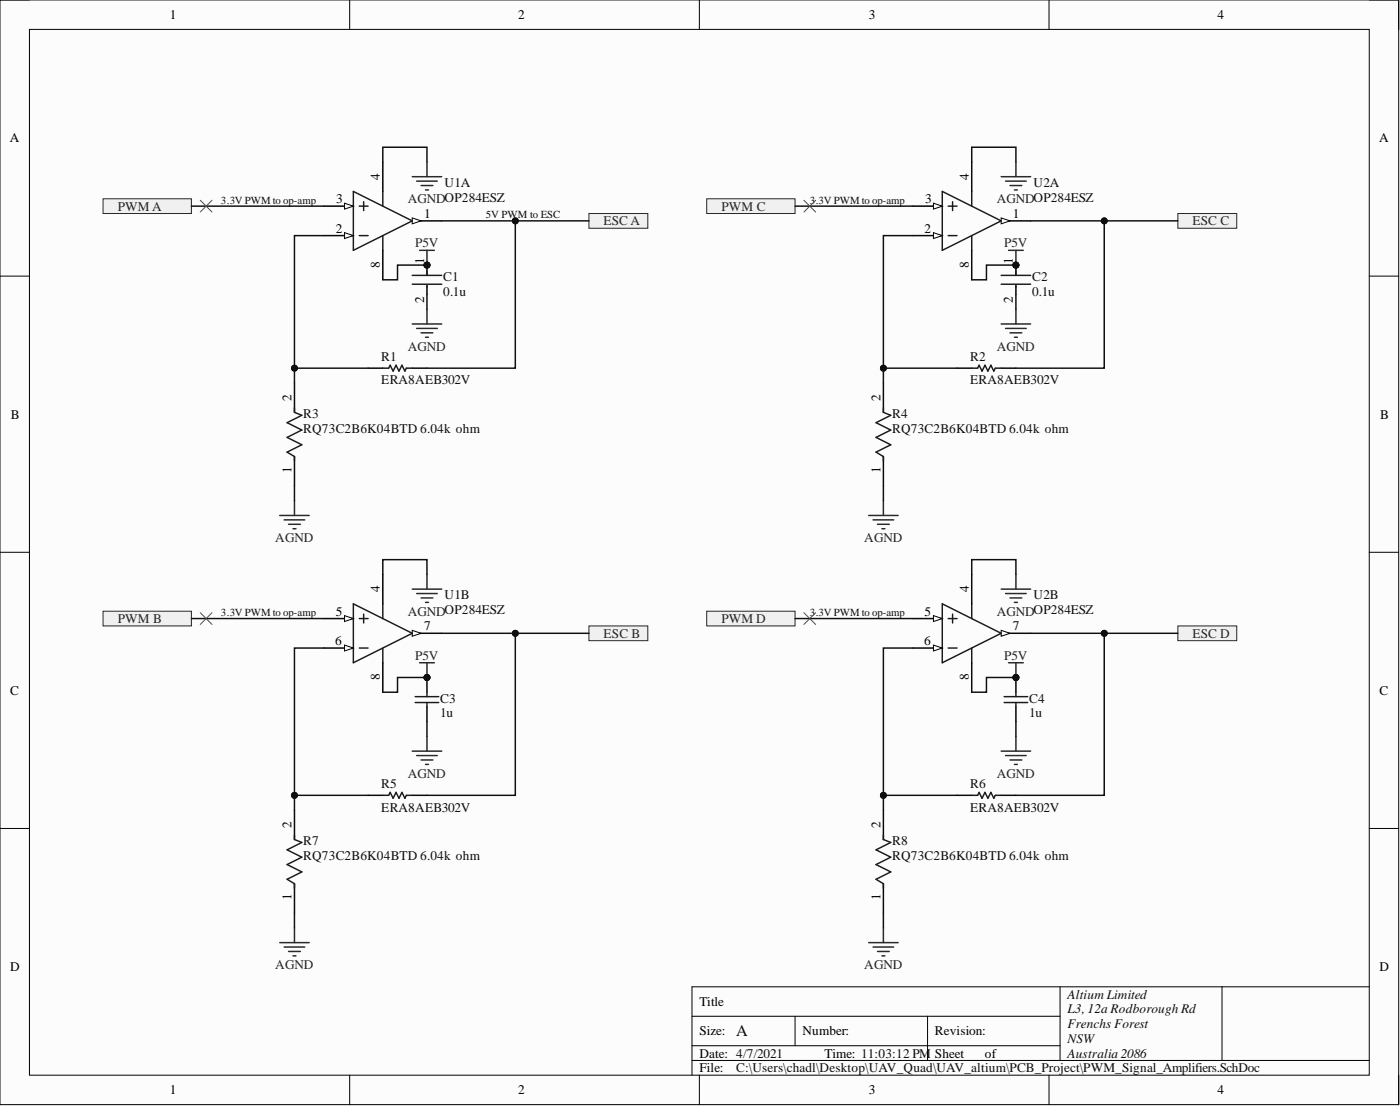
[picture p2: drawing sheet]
<svg xmlns="http://www.w3.org/2000/svg" width="241mm" height="190mm" viewBox="0 0 241 190" stroke-linecap="round" stroke-linejoin="round" font-family="sans-serif">
<defs><g id="words">
<text font-size="2.8" fill="#0e0e0e" x="126.9" y="178.5">A</text>
<g font-size="2.3">
<text x="29.3" y="3.3">1</text>
<text x="89.3" y="3.3">2</text>
<text x="149.7" y="3.3">3</text>
<text x="209.9" y="3.3">4</text>
<text x="1.7" y="24.5">A</text>
<text x="237.7" y="24.5">A</text>
<text x="57.9" y="35">3</text>
<text x="65.5" y="30.9" transform="rotate(-90 65.5 30.9)">4</text>
<text x="159.4" y="35">3</text>
<text x="167" y="30.9" transform="rotate(-90 167 30.9)">4</text>
<text x="57.9" y="40.1">2</text>
<text x="73.1" y="37.5">1</text>
<text x="159.4" y="40.1">2</text>
<text x="174.6" y="37.5">1</text>
<text x="65.5" y="46.2" transform="rotate(-90 65.5 46.2)">8</text>
<text x="73.1" y="45.4" transform="rotate(-90 73.1 45.4)">1</text>
<text x="167" y="46.2" transform="rotate(-90 167 46.2)">8</text>
<text x="174.6" y="45.4" transform="rotate(-90 174.6 45.4)">1</text>
<text x="73.1" y="52.3" transform="rotate(-90 73.1 52.3)">2</text>
<text x="174.6" y="52.3" transform="rotate(-90 174.6 52.3)">2</text>
<text x="50.2" y="69" transform="rotate(-90 50.2 69)">2</text>
<text x="151.8" y="69" transform="rotate(-90 151.8 69)">2</text>
<text x="1.9" y="72.1">B</text>
<text x="237.9" y="72.1">B</text>
<text x="50.2" y="81.5" transform="rotate(-90 50.2 81.5)">1</text>
<text x="151.8" y="81.5" transform="rotate(-90 151.8 81.5)">1</text>
<text x="65.5" y="102" transform="rotate(-90 65.5 102)">4</text>
<text x="167" y="102" transform="rotate(-90 167 102)">4</text>
<text x="57.9" y="106">5</text>
<text x="159.4" y="106">5</text>
<text x="57.8" y="111.1">6</text>
<text x="73.1" y="108.6">7</text>
<text x="159.3" y="111.1">6</text>
<text x="174.6" y="108.6">7</text>
<text x="1.8" y="119.7">C</text>
<text x="65.5" y="117.2" transform="rotate(-90 65.5 117.2)">8</text>
<text x="167" y="117.2" transform="rotate(-90 167 117.2)">8</text>
<text x="237.8" y="119.7">C</text>
<text x="50.2" y="142.6" transform="rotate(-90 50.2 142.6)">2</text>
<text x="151.8" y="142.6" transform="rotate(-90 151.8 142.6)">2</text>
<text x="50.2" y="155.1" transform="rotate(-90 50.2 155.1)">1</text>
<text x="151.8" y="155.1" transform="rotate(-90 151.8 155.1)">1</text>
<text x="1.8" y="167.3">D</text>
<text x="237.8" y="167.3">D</text>
<text x="120.5" y="173.3">Title</text>
<text x="120.5" y="178.3">Size:</text>
<text x="138.3" y="178.3">Number:</text>
<text x="161.1" y="178.3">Revision:</text>
<text x="120.5" y="182.1">Date: 4/7/2021</text>
<text x="120.5" y="184.7">File:</text>
<text x="142.1" y="182.1">Time: 11:03:12 PM</text>
<text x="161.1" y="182.1">Sheet</text>
<text x="169.8" y="182.1">of</text>
<text x="29.3" y="188.5">1</text>
<text x="89.3" y="188.5">2</text>
<text x="149.7" y="188.5">3</text>
<text x="209.9" y="188.5">4</text>
</g>
<g font-size="2.3" fill="#262626">
<text x="70.3" y="35">AGNDOP284ESZ</text>
<text x="171.8" y="35">AGNDOP284ESZ</text>
<text x="20.3" y="36.3">PWM A</text>
<text x="104" y="38.8">ESC A</text>
<text x="124.3" y="36.3">PWM C</text>
<text x="205.5" y="38.8">ESC C</text>
<text x="71.6" y="42.6">P5V</text>
<text x="173.1" y="42.6">P5V</text>
<text x="70.3" y="60.4">AGND</text>
<text x="171.8" y="60.4">AGND</text>
<text x="47.5" y="93.4">AGND</text>
<text x="149" y="93.4">AGND</text>
<text x="20.3" y="107.3">PWM B</text>
<text x="70.3" y="106">AGNDOP284ESZ</text>
<text x="124.3" y="107.3">PWM D</text>
<text x="171.8" y="106">AGNDOP284ESZ</text>
<text x="71.6" y="113.6">P5V</text>
<text x="104" y="109.8">ESC B</text>
<text x="173.1" y="113.6">P5V</text>
<text x="205.5" y="109.8">ESC D</text>
<text x="70.3" y="133.9">AGND</text>
<text x="171.8" y="133.9">AGND</text>
<text x="47.5" y="166.9">AGND</text>
<text x="149" y="166.9">AGND</text>
</g>
<g font-size="2.3" fill="#0e0e0e">
<text x="76.6" y="32.2">U1A</text>
<text x="178.1" y="32.2">U2A</text>
<text x="76.4" y="48.4">C1</text>
<text x="76.4" y="51">0.1u</text>
<text x="177.9" y="48.4">C2</text>
<text x="177.9" y="51">0.1u</text>
<text x="65.7" y="62.1">R1</text>
<text x="167.2" y="62.1">R2</text>
<text x="65.7" y="66.2">ERA8AEB302V</text>
<text x="167.2" y="66.2">ERA8AEB302V</text>
<text x="52.3" y="72">R3</text>
<text x="52.3" y="74.6">RQ73C2B6K04BTD 6.04k ohm</text>
<text x="153.8" y="72">R4</text>
<text x="153.8" y="74.6">RQ73C2B6K04BTD 6.04k ohm</text>
<text x="76.6" y="103.2">U1B</text>
<text x="178.1" y="103.2">U2B</text>
<text x="75.9" y="121">C3</text>
<text x="75.9" y="123.5">1u</text>
<text x="177.4" y="121">C4</text>
<text x="177.4" y="123.5">1u</text>
<text x="65.7" y="135.7">R5</text>
<text x="167.2" y="135.7">R6</text>
<text x="65.7" y="139.8">ERA8AEB302V</text>
<text x="167.2" y="139.8">ERA8AEB302V</text>
<text x="52.3" y="145.6">R7</text>
<text x="52.3" y="148.2">RQ73C2B6K04BTD 6.04k ohm</text>
<text x="153.8" y="145.6">R8</text>
<text x="153.8" y="148.2">RQ73C2B6K04BTD 6.04k ohm</text>
<text x="184" y="172">Altium Limited</text>
<text x="184" y="174.5">L3, 12a Rodborough Rd</text>
<text x="184" y="177.1">Frenchs Forest</text>
<text x="184" y="179.6">NSW</text>
<text x="126.9" y="184.7">C:\Users\chadl\Desktop\UAV_Quad\UAV_altium\PCB_Project\PWM_Signal_Amplifiers.SchDoc</text>
<text x="184" y="182.1">Australia 2086</text>
</g>
<g font-size="1.9" fill="#0e0e0e">
<text x="38.1" y="35.1">3.3V PWM to op-amp</text>
<text x="139.6" y="35.1">3.3V PWM to op-amp</text>
<text x="83.7" y="37.6">5V PWM to ESC</text>
<text x="38.1" y="106.1">3.3V PWM to op-amp</text>
<text x="139.6" y="106.1">3.3V PWM to op-amp</text>
</g>
</g></defs>
<path d="M0 0h241.1v190.3h-241.1z" fill-rule="evenodd" fill="#fcfcfc"/>
<path d="M0 0h241.1v190.3h-241.1z" fill="none" stroke="#000" stroke-width=".17"/>
<path d="M5.1 5.1h230.9v180.1h-230.9z" fill-rule="evenodd" fill="#fcfcfc"/>
<g fill="none" stroke="#000" stroke-width=".17">
<path d="M0 0h5.1M60.3 0v5.1M120.5 0v5.1M180.8 0v5.1M236 0h5.1v5.1M5.1 5.1h230.9v180.1h-230.9zM0 47.6h5.1M236 47.6h5.1M0 95.1h5.1M236 95.1h5.1M0 142.7h5.1M236 142.7h5.1"/>
<path d="M119.3 175h63.4M137 175v5.1M159.9 175v7.7M182.7 170v12.7M210.6 170v12.7M236 170h-116.7v15.2M60.3 185.2v5.1M119.3 182.7h116.7M119.3 180.1h63.4M120.5 185.2v5.1M180.8 185.2v5.1M241.1 185.2v5.1"/>
</g>
<path d="M71.1 30.4h5M71.8 31.2h3.6M72.6 32h2M73.3 32.7h.5M73.6 27.9v2.5M72.3 43.1h2.6M73.6 43.1v2.6" fill="none" stroke="#262626" stroke-width=".25"/>
<circle cx="73.6" cy="45.7" r=".51" fill="#0e0e0e"/>
<circle cx="73.6" cy="45.7" r=".51" fill="none" stroke="#0e0e0e" stroke-width=".17"/>
<path d="M50.8 66v5M50.8 78.6v5.1M63.4 63.4h2.6M71.1 63.4h2.5" fill="none" stroke="#000" stroke-width=".25"/>
<path d="M50.8 70.3v.7l1.2 .5-2.5 1.3 2.5 1.3-2.5 1.2 2.5 1.3-2.5 1.3 1.3 .7v.8M66 63.4h1l.2-.5 .6 1 .5-1 .5 1 .5-1 .5 1 .2-.5h1.1" fill="none" stroke="#1c1c1c" stroke-width=".25"/>
<path d="M48.2 88.8h5.1M49 89.5h3.5M49.7 90.3h2.1M50.5 91.1h.5M50.8 86.2v2.6" fill="none" stroke="#262626" stroke-width=".25"/>
<path d="M101.5 36.8h10.2v2.5h-10.2z" fill-rule="evenodd" fill="#f0f0f0"/>
<path d="M101.5 36.8h10.2v2.5h-10.2z" fill="none" stroke="#262626" stroke-width=".17"/>
<path d="M17.8 34.2h15.2v2.6h-15.2z" fill-rule="evenodd" fill="#f0f0f0"/>
<path d="M17.8 34.2h15.2v2.6h-15.2z" fill="none" stroke="#262626" stroke-width=".17"/>
<circle cx="73.6" cy="45.7" r=".51" fill="#0e0e0e"/>
<circle cx="73.6" cy="45.7" r=".51" fill="none" stroke="#0e0e0e" stroke-width=".17"/>
<path d="M73.6 45.7v1.7" fill="none" stroke="#000" stroke-width=".25"/>
<circle cx="73.6" cy="45.7" r=".51" fill="#0e0e0e"/>
<circle cx="73.6" cy="45.7" r=".51" fill="none" stroke="#0e0e0e" stroke-width=".17"/>
<path d="M71.1 38h5M73.6 49.2v1.5" fill="none" stroke="#000" stroke-width=".25"/>
<path d="M60.9 33l10.2 5M61.9 35.5h1.5M62.7 34.7v1.6M61.9 40.6h1.5M71.1 47.4h5M71.1 49h5M73.6 46.7v.7M73.6 49.2v.3" fill="none" stroke="#1c1c1c" stroke-width=".25"/>
<path d="M71.1 55.8h5M71.8 56.6h3.6M72.6 57.3h2M73.3 58.1h.5M73.6 53.3v2.5" fill="none" stroke="#262626" stroke-width=".25"/>
<path d="M71.1 37.5l1.5 .5-1.5 .6z" fill="#fbfbfb"/>
<path d="M71.1 37.5l1.5 .5-1.5 .6z" fill="none" stroke="#000" stroke-width=".17"/>
<path d="M55.8 40.6h5.1" fill="none" stroke="#000" stroke-width=".25"/>
<path d="M59.4 40.1l1.5 .5-1.5 .5z" fill="#fbfbfb"/>
<path d="M59.4 40.1l1.5 .5-1.5 .5z" fill="none" stroke="#000" stroke-width=".17"/>
<path d="M55.8 35.5h5.1" fill="none" stroke="#000" stroke-width=".25"/>
<path d="M59.4 35l1.5 .5-1.5 .5z" fill="#fbfbfb"/>
<path d="M59.4 35l1.5 .5-1.5 .5z" fill="none" stroke="#000" stroke-width=".17"/>
<path d="M60.9 33v10.1l10.2-5.1M66 33v2.5M66 40.6v2.5M61.9 111.6h1.5M61.9 106.5h1.5M62.7 105.8v1.5M71.1 109.1l-10.2 5.1" fill="none" stroke="#1c1c1c" stroke-width=".25"/>
<path d="M66 27.9v5.1M66 43.1v5.1M55.8 106.5h5.1" fill="none" stroke="#000" stroke-width=".25"/>
<path d="M59.4 106l1.5 .5-1.5 .6z" fill="#fbfbfb"/>
<path d="M59.4 106l1.5 .5-1.5 .6z" fill="none" stroke="#000" stroke-width=".17"/>
<path d="M55.8 111.6h5.1" fill="none" stroke="#000" stroke-width=".25"/>
<path d="M59.4 111.1l1.5 .5-1.5 .5z" fill="#fbfbfb"/>
<path d="M59.4 111.1l1.5 .5-1.5 .5z" fill="none" stroke="#000" stroke-width=".17"/>
<path d="M71.1 109.1h5" fill="none" stroke="#000" stroke-width=".25"/>
<path d="M71.1 108.6l1.5 .5-1.5 .5z" fill="#fbfbfb"/>
<path d="M71.1 108.6l1.5 .5-1.5 .5z" fill="none" stroke="#000" stroke-width=".17"/>
<path d="M162.4 33l10.2 5M163.4 35.5h1.5M164.2 34.7v1.6M163.4 40.6h1.5M66 104v2.5M66 111.6v2.6M71.1 109.1l-10.2-5.1v10.2" fill="none" stroke="#1c1c1c" stroke-width=".25"/>
<path d="M172.6 38h5M66 98.9v5.1M66 114.2v5" fill="none" stroke="#000" stroke-width=".25"/>
<path d="M172.6 37.5l1.5 .5-1.5 .6z" fill="#fbfbfb"/>
<path d="M172.6 37.5l1.5 .5-1.5 .6z" fill="none" stroke="#000" stroke-width=".17"/>
<path d="M157.3 40.6h5.1" fill="none" stroke="#000" stroke-width=".25"/>
<path d="M160.9 40.1l1.5 .5-1.5 .5z" fill="#fbfbfb"/>
<path d="M160.9 40.1l1.5 .5-1.5 .5z" fill="none" stroke="#000" stroke-width=".17"/>
<path d="M157.3 35.5h5.1" fill="none" stroke="#000" stroke-width=".25"/>
<path d="M160.9 35l1.5 .5-1.5 .5z" fill="#fbfbfb"/>
<path d="M160.9 35l1.5 .5-1.5 .5z" fill="none" stroke="#000" stroke-width=".17"/>
<path d="M162.4 33v10.1l10.2-5.1M167.5 33v2.5M167.5 40.6v2.5M163.4 111.6h1.5M163.4 106.5h1.5M164.2 105.8v1.5M172.6 109.1l-10.2 5.1" fill="none" stroke="#1c1c1c" stroke-width=".25"/>
<path d="M167.5 27.9v5.1M167.5 43.1v5.1M157.3 106.5h5.1" fill="none" stroke="#000" stroke-width=".25"/>
<path d="M160.9 106l1.5 .5-1.5 .6z" fill="#fbfbfb"/>
<path d="M160.9 106l1.5 .5-1.5 .6z" fill="none" stroke="#000" stroke-width=".17"/>
<path d="M157.3 111.6h5.1" fill="none" stroke="#000" stroke-width=".25"/>
<path d="M160.9 111.1l1.5 .5-1.5 .5z" fill="#fbfbfb"/>
<path d="M160.9 111.1l1.5 .5-1.5 .5z" fill="none" stroke="#000" stroke-width=".17"/>
<path d="M172.6 109.1h5" fill="none" stroke="#000" stroke-width=".25"/>
<path d="M172.6 108.6l1.5 .5-1.5 .5z" fill="#fbfbfb"/>
<path d="M172.6 108.6l1.5 .5-1.5 .5z" fill="none" stroke="#000" stroke-width=".17"/>
<path d="M152.3 70.3v.7l1.2 .5-2.5 1.3 2.5 1.3-2.5 1.2 2.5 1.3-2.5 1.3 1.3 .7v.8M167.5 63.4h1l.3-.5 .5 1 .5-1 .5 1 .5-1 .5 1 .2-.5h1.1M167.5 104v2.5M167.5 111.6v2.6M172.6 109.1l-10.2-5.1v10.2M66 137h1l.2-.5 .6 1 .5-1 .5 1 .5-1 .5 1 .2-.5h1.1M50.8 143.8v.8l1.2 .5-2.5 1.3 2.5 1.2-2.5 1.3 2.5 1.3-2.5 1.3 1.3 .7v.8" fill="none" stroke="#1c1c1c" stroke-width=".25"/>
<path d="M152.3 66v5M152.3 78.6v5.1M164.9 63.4h2.6M172.6 63.4h2.5M167.5 98.9v5.1M167.5 114.2v5M50.8 139.5v5.1M63.4 137h2.6M71.1 137h2.5M50.8 152.2v5.1" fill="none" stroke="#000" stroke-width=".25"/>
<g fill="none" stroke="#262626" stroke-width=".25">
<path d="M149.7 88.8h5.1M150.5 89.5h3.5M151.2 90.3h2.1M152 91.1h.5M152.3 86.2v2.6M71.1 129.4h5M71.8 130.1h3.6M72.6 130.9h2M73.3 131.7h.5M73.6 126.8v2.6M50.8 159.8v2.6M48.2 162.4h5.1"/>
<path d="M49 163.1h3.5M49.7 163.9h2.1M50.5 164.6h.5"/>
</g>
<circle cx="175.1" cy="45.7" r=".51" fill="#0e0e0e"/>
<circle cx="175.1" cy="45.7" r=".51" fill="none" stroke="#0e0e0e" stroke-width=".17"/>
<path d="M175.1 45.7v1.7" fill="none" stroke="#000" stroke-width=".25"/>
<circle cx="175.1" cy="45.7" r=".51" fill="#0e0e0e"/>
<circle cx="175.1" cy="45.7" r=".51" fill="none" stroke="#0e0e0e" stroke-width=".17"/>
<path d="M175.1 49.2v1.5M152.3 139.5v5.1M164.9 137h2.6M172.6 137h2.5M152.3 152.2v5.1" fill="none" stroke="#000" stroke-width=".25"/>
<path d="M172.6 47.4h5M172.6 49h5M175.1 46.7v.7M175.1 49.2v.3M167.5 137h1l.3-.5 .5 1 .5-1 .5 1 .5-1 .5 1 .2-.5h1.1M152.3 143.8v.8l1.2 .5-2.5 1.3 2.5 1.2-2.5 1.3 2.5 1.3-2.5 1.3 1.3 .7v.8" fill="none" stroke="#1c1c1c" stroke-width=".25"/>
<g fill="none" stroke="#262626" stroke-width=".25">
<path d="M172.6 55.8h5M173.3 56.6h3.6M174.1 57.3h2M174.8 58.1h.6M175.1 53.3v2.5M172.6 129.4h5M173.3 130.1h3.6M174.1 130.9h2M174.8 131.7h.6M175.1 126.8v2.6M152.3 159.8v2.6M149.7 162.4h5.1"/>
<path d="M150.5 163.1h3.5M151.2 163.9h2.1M152 164.6h.5"/>
</g>
<path d="M17.8 105.3h15.2v2.5h-15.2z" fill-rule="evenodd" fill="#f0f0f0"/>
<path d="M17.8 105.3h15.2v2.5h-15.2z" fill="none" stroke="#262626" stroke-width=".17"/>
<path d="M121.8 34.2h15.2v2.6h-15.2z" fill-rule="evenodd" fill="#f0f0f0"/>
<path d="M121.8 34.2h15.2v2.6h-15.2z" fill="none" stroke="#262626" stroke-width=".17"/>
<path d="M121.8 105.3h15.2v2.5h-15.2z" fill-rule="evenodd" fill="#f0f0f0"/>
<path d="M121.8 105.3h15.2v2.5h-15.2z" fill="none" stroke="#262626" stroke-width=".17"/>
<path d="M101.5 107.8h10.2v2.6h-10.2z" fill-rule="evenodd" fill="#f0f0f0"/>
<path d="M101.5 107.8h10.2v2.6h-10.2z" fill="none" stroke="#262626" stroke-width=".17"/>
<path d="M203 36.8h10.2v2.5h-10.2z" fill-rule="evenodd" fill="#f0f0f0"/>
<path d="M203 36.8h10.2v2.5h-10.2z" fill="none" stroke="#262626" stroke-width=".17"/>
<path d="M203 107.8h10.2v2.6h-10.2z" fill-rule="evenodd" fill="#f0f0f0"/>
<path d="M203 107.8h10.2v2.6h-10.2z" fill="none" stroke="#262626" stroke-width=".17"/>
<g fill="none" stroke="#262626" stroke-width=".25">
<path d="M172.6 30.4h5M173.3 31.2h3.6M174.1 32h2M174.8 32.7h.6M175.1 27.9v2.5M73.6 98.9v2.6M175.1 98.9v2.6M71.1 101.5h5M71.8 102.2h3.6M72.6 103h2M73.3 103.8h.5M172.6 101.5h5"/>
<path d="M173.3 102.2h3.6M174.1 103h2M174.8 103.8h.6"/>
</g>
<circle cx="73.6" cy="116.7" r=".51" fill="#0e0e0e"/>
<circle cx="73.6" cy="116.7" r=".51" fill="none" stroke="#0e0e0e" stroke-width=".17"/>
<path d="M73.6 116.7v2.5M73.6 121.8v2.5" fill="none" stroke="#000" stroke-width=".25"/>
<circle cx="73.6" cy="116.7" r=".51" fill="#0e0e0e"/>
<circle cx="73.6" cy="116.7" r=".51" fill="none" stroke="#0e0e0e" stroke-width=".17"/>
<path d="M71.6 120h4M73.6 119.2v.8M71.6 121h4M73.6 121v.8" fill="none" stroke="#1c1c1c" stroke-width=".25"/>
<circle cx="175.1" cy="116.7" r=".51" fill="#0e0e0e"/>
<circle cx="175.1" cy="116.7" r=".51" fill="none" stroke="#0e0e0e" stroke-width=".17"/>
<path d="M175.1 116.7v2.5M175.1 121.8v2.5" fill="none" stroke="#000" stroke-width=".25"/>
<circle cx="175.1" cy="116.7" r=".51" fill="#0e0e0e"/>
<circle cx="175.1" cy="116.7" r=".51" fill="none" stroke="#0e0e0e" stroke-width=".17"/>
<path d="M173.1 120h4M175.1 119.2v.8M173.1 121h4M175.1 121v.8" fill="none" stroke="#1c1c1c" stroke-width=".25"/>
<path d="M72.3 114.2h2.6M73.6 114.2v2.5" fill="none" stroke="#262626" stroke-width=".25"/>
<circle cx="73.6" cy="116.7" r=".51" fill="#0e0e0e"/>
<circle cx="73.6" cy="116.7" r=".51" fill="none" stroke="#0e0e0e" stroke-width=".17"/>
<path d="M173.8 114.2h2.6M175.1 114.2v2.5" fill="none" stroke="#262626" stroke-width=".25"/>
<circle cx="175.1" cy="116.7" r=".51" fill="#0e0e0e"/>
<circle cx="175.1" cy="116.7" r=".51" fill="none" stroke="#0e0e0e" stroke-width=".17"/>
<path d="M173.8 43.1h2.6M175.1 43.1v2.6" fill="none" stroke="#262626" stroke-width=".25"/>
<circle cx="175.1" cy="45.7" r=".51" fill="#0e0e0e"/>
<circle cx="175.1" cy="45.7" r=".51" fill="none" stroke="#0e0e0e" stroke-width=".17"/>
<path d="M33 35.5h22.8M33 106.5h22.8M63.4 137h-12.6v2.5M175.1 124.3v2.5" fill="none" stroke="#0e0e0e" stroke-width=".25"/>
<circle cx="50.8" cy="137" r=".51" fill="#0e0e0e"/>
<circle cx="50.8" cy="137" r=".51" fill="none" stroke="#0e0e0e" stroke-width=".17"/>
<path d="M55.8 111.6h-5v25.4" fill="none" stroke="#0e0e0e" stroke-width=".25"/>
<circle cx="50.8" cy="137" r=".51" fill="#0e0e0e"/>
<circle cx="50.8" cy="137" r=".51" fill="none" stroke="#0e0e0e" stroke-width=".17"/>
<path d="M63.4 63.4h-12.6v2.6" fill="none" stroke="#0e0e0e" stroke-width=".25"/>
<circle cx="50.8" cy="63.4" r=".51" fill="#0e0e0e"/>
<circle cx="50.8" cy="63.4" r=".51" fill="none" stroke="#0e0e0e" stroke-width=".17"/>
<path d="M55.8 40.6h-5v22.8" fill="none" stroke="#0e0e0e" stroke-width=".25"/>
<circle cx="50.8" cy="63.4" r=".51" fill="#0e0e0e"/>
<circle cx="50.8" cy="63.4" r=".51" fill="none" stroke="#0e0e0e" stroke-width=".17"/>
<path d="M73.6 116.7h-5.1v2.5h-2.5" fill="none" stroke="#0e0e0e" stroke-width=".25"/>
<circle cx="73.6" cy="116.7" r=".51" fill="#0e0e0e"/>
<circle cx="73.6" cy="116.7" r=".51" fill="none" stroke="#0e0e0e" stroke-width=".17"/>
<path d="M73.6 45.7h-5.1v2.5h-2.5M66 98.9v-2.5h7.6v2.5" fill="none" stroke="#0e0e0e" stroke-width=".25"/>
<circle cx="73.6" cy="45.7" r=".51" fill="#0e0e0e"/>
<circle cx="73.6" cy="45.7" r=".51" fill="none" stroke="#0e0e0e" stroke-width=".17"/>
<path d="M66 27.9v-2.5h7.6v2.5M88.8 109.1v27.9h-15.2" fill="none" stroke="#0e0e0e" stroke-width=".25"/>
<circle cx="88.8" cy="109.1" r=".51" fill="#0e0e0e"/>
<circle cx="88.8" cy="109.1" r=".51" fill="none" stroke="#0e0e0e" stroke-width=".17"/>
<path d="M88.8 38v25.4h-15.2" fill="none" stroke="#0e0e0e" stroke-width=".25"/>
<circle cx="88.8" cy="38" r=".51" fill="#0e0e0e"/>
<circle cx="88.8" cy="38" r=".51" fill="none" stroke="#0e0e0e" stroke-width=".17"/>
<path d="M76.1 109.1h25.4" fill="none" stroke="#0e0e0e" stroke-width=".25"/>
<circle cx="88.8" cy="109.1" r=".51" fill="#0e0e0e"/>
<circle cx="88.8" cy="109.1" r=".51" fill="none" stroke="#0e0e0e" stroke-width=".17"/>
<path d="M76.1 38h25.4" fill="none" stroke="#0e0e0e" stroke-width=".25"/>
<circle cx="88.8" cy="38" r=".51" fill="#0e0e0e"/>
<circle cx="88.8" cy="38" r=".51" fill="none" stroke="#0e0e0e" stroke-width=".17"/>
<path d="M137 35.5h20.3M137 106.5h20.3M164.9 137h-12.6v2.5" fill="none" stroke="#0e0e0e" stroke-width=".25"/>
<circle cx="152.3" cy="137" r=".51" fill="#0e0e0e"/>
<circle cx="152.3" cy="137" r=".51" fill="none" stroke="#0e0e0e" stroke-width=".17"/>
<path d="M157.3 111.6h-5v25.4" fill="none" stroke="#0e0e0e" stroke-width=".25"/>
<circle cx="152.3" cy="137" r=".51" fill="#0e0e0e"/>
<circle cx="152.3" cy="137" r=".51" fill="none" stroke="#0e0e0e" stroke-width=".17"/>
<path d="M164.9 63.4h-12.6v2.6" fill="none" stroke="#0e0e0e" stroke-width=".25"/>
<circle cx="152.3" cy="63.4" r=".51" fill="#0e0e0e"/>
<circle cx="152.3" cy="63.4" r=".51" fill="none" stroke="#0e0e0e" stroke-width=".17"/>
<path d="M157.3 40.6h-5v22.8" fill="none" stroke="#0e0e0e" stroke-width=".25"/>
<circle cx="152.3" cy="63.4" r=".51" fill="#0e0e0e"/>
<circle cx="152.3" cy="63.4" r=".51" fill="none" stroke="#0e0e0e" stroke-width=".17"/>
<path d="M175.1 116.7h-5.1v2.5h-2.5" fill="none" stroke="#0e0e0e" stroke-width=".25"/>
<circle cx="175.1" cy="116.7" r=".51" fill="#0e0e0e"/>
<circle cx="175.1" cy="116.7" r=".51" fill="none" stroke="#0e0e0e" stroke-width=".17"/>
<path d="M175.1 45.7h-5.1v2.5h-2.5M167.5 98.9v-2.5h7.6v2.5" fill="none" stroke="#0e0e0e" stroke-width=".25"/>
<circle cx="175.1" cy="45.7" r=".51" fill="#0e0e0e"/>
<circle cx="175.1" cy="45.7" r=".51" fill="none" stroke="#0e0e0e" stroke-width=".17"/>
<path d="M167.5 27.9v-2.5h7.6v2.5M190.3 109.1v27.9h-15.2" fill="none" stroke="#0e0e0e" stroke-width=".25"/>
<circle cx="190.3" cy="109.1" r=".51" fill="#0e0e0e"/>
<circle cx="190.3" cy="109.1" r=".51" fill="none" stroke="#0e0e0e" stroke-width=".17"/>
<path d="M190.3 38v25.4h-15.2" fill="none" stroke="#0e0e0e" stroke-width=".25"/>
<circle cx="190.3" cy="38" r=".51" fill="#0e0e0e"/>
<circle cx="190.3" cy="38" r=".51" fill="none" stroke="#0e0e0e" stroke-width=".17"/>
<path d="M177.6 109.1h25.4" fill="none" stroke="#0e0e0e" stroke-width=".25"/>
<circle cx="190.3" cy="109.1" r=".51" fill="#0e0e0e"/>
<circle cx="190.3" cy="109.1" r=".51" fill="none" stroke="#0e0e0e" stroke-width=".17"/>
<path d="M177.6 38h25.4" fill="none" stroke="#0e0e0e" stroke-width=".25"/>
<circle cx="190.3" cy="38" r=".51" fill="#0e0e0e"/>
<circle cx="190.3" cy="38" r=".51" fill="none" stroke="#0e0e0e" stroke-width=".17"/>
<path d="M73.6 50.7v2.6M175.1 50.7v2.6M50.8 83.7v2.5M152.3 83.7v2.5M73.6 124.3v2.5M50.8 157.3v2.5M152.3 157.3v2.5" fill="none" stroke="#0e0e0e" stroke-width=".25"/>
<path d="M34.5 34.5l2 2M36.5 34.5l-2 2M138.6 34.5l2 2M140.6 34.5l-2 2M34.5 105.5l2 2.1M36.5 105.5l-2 2.1M138.6 105.5l2 2.1M140.6 105.5l-2 2.1" fill="none" stroke="#4c4c4c" stroke-width=".17"/>
<use href="#words"/>
</svg>
